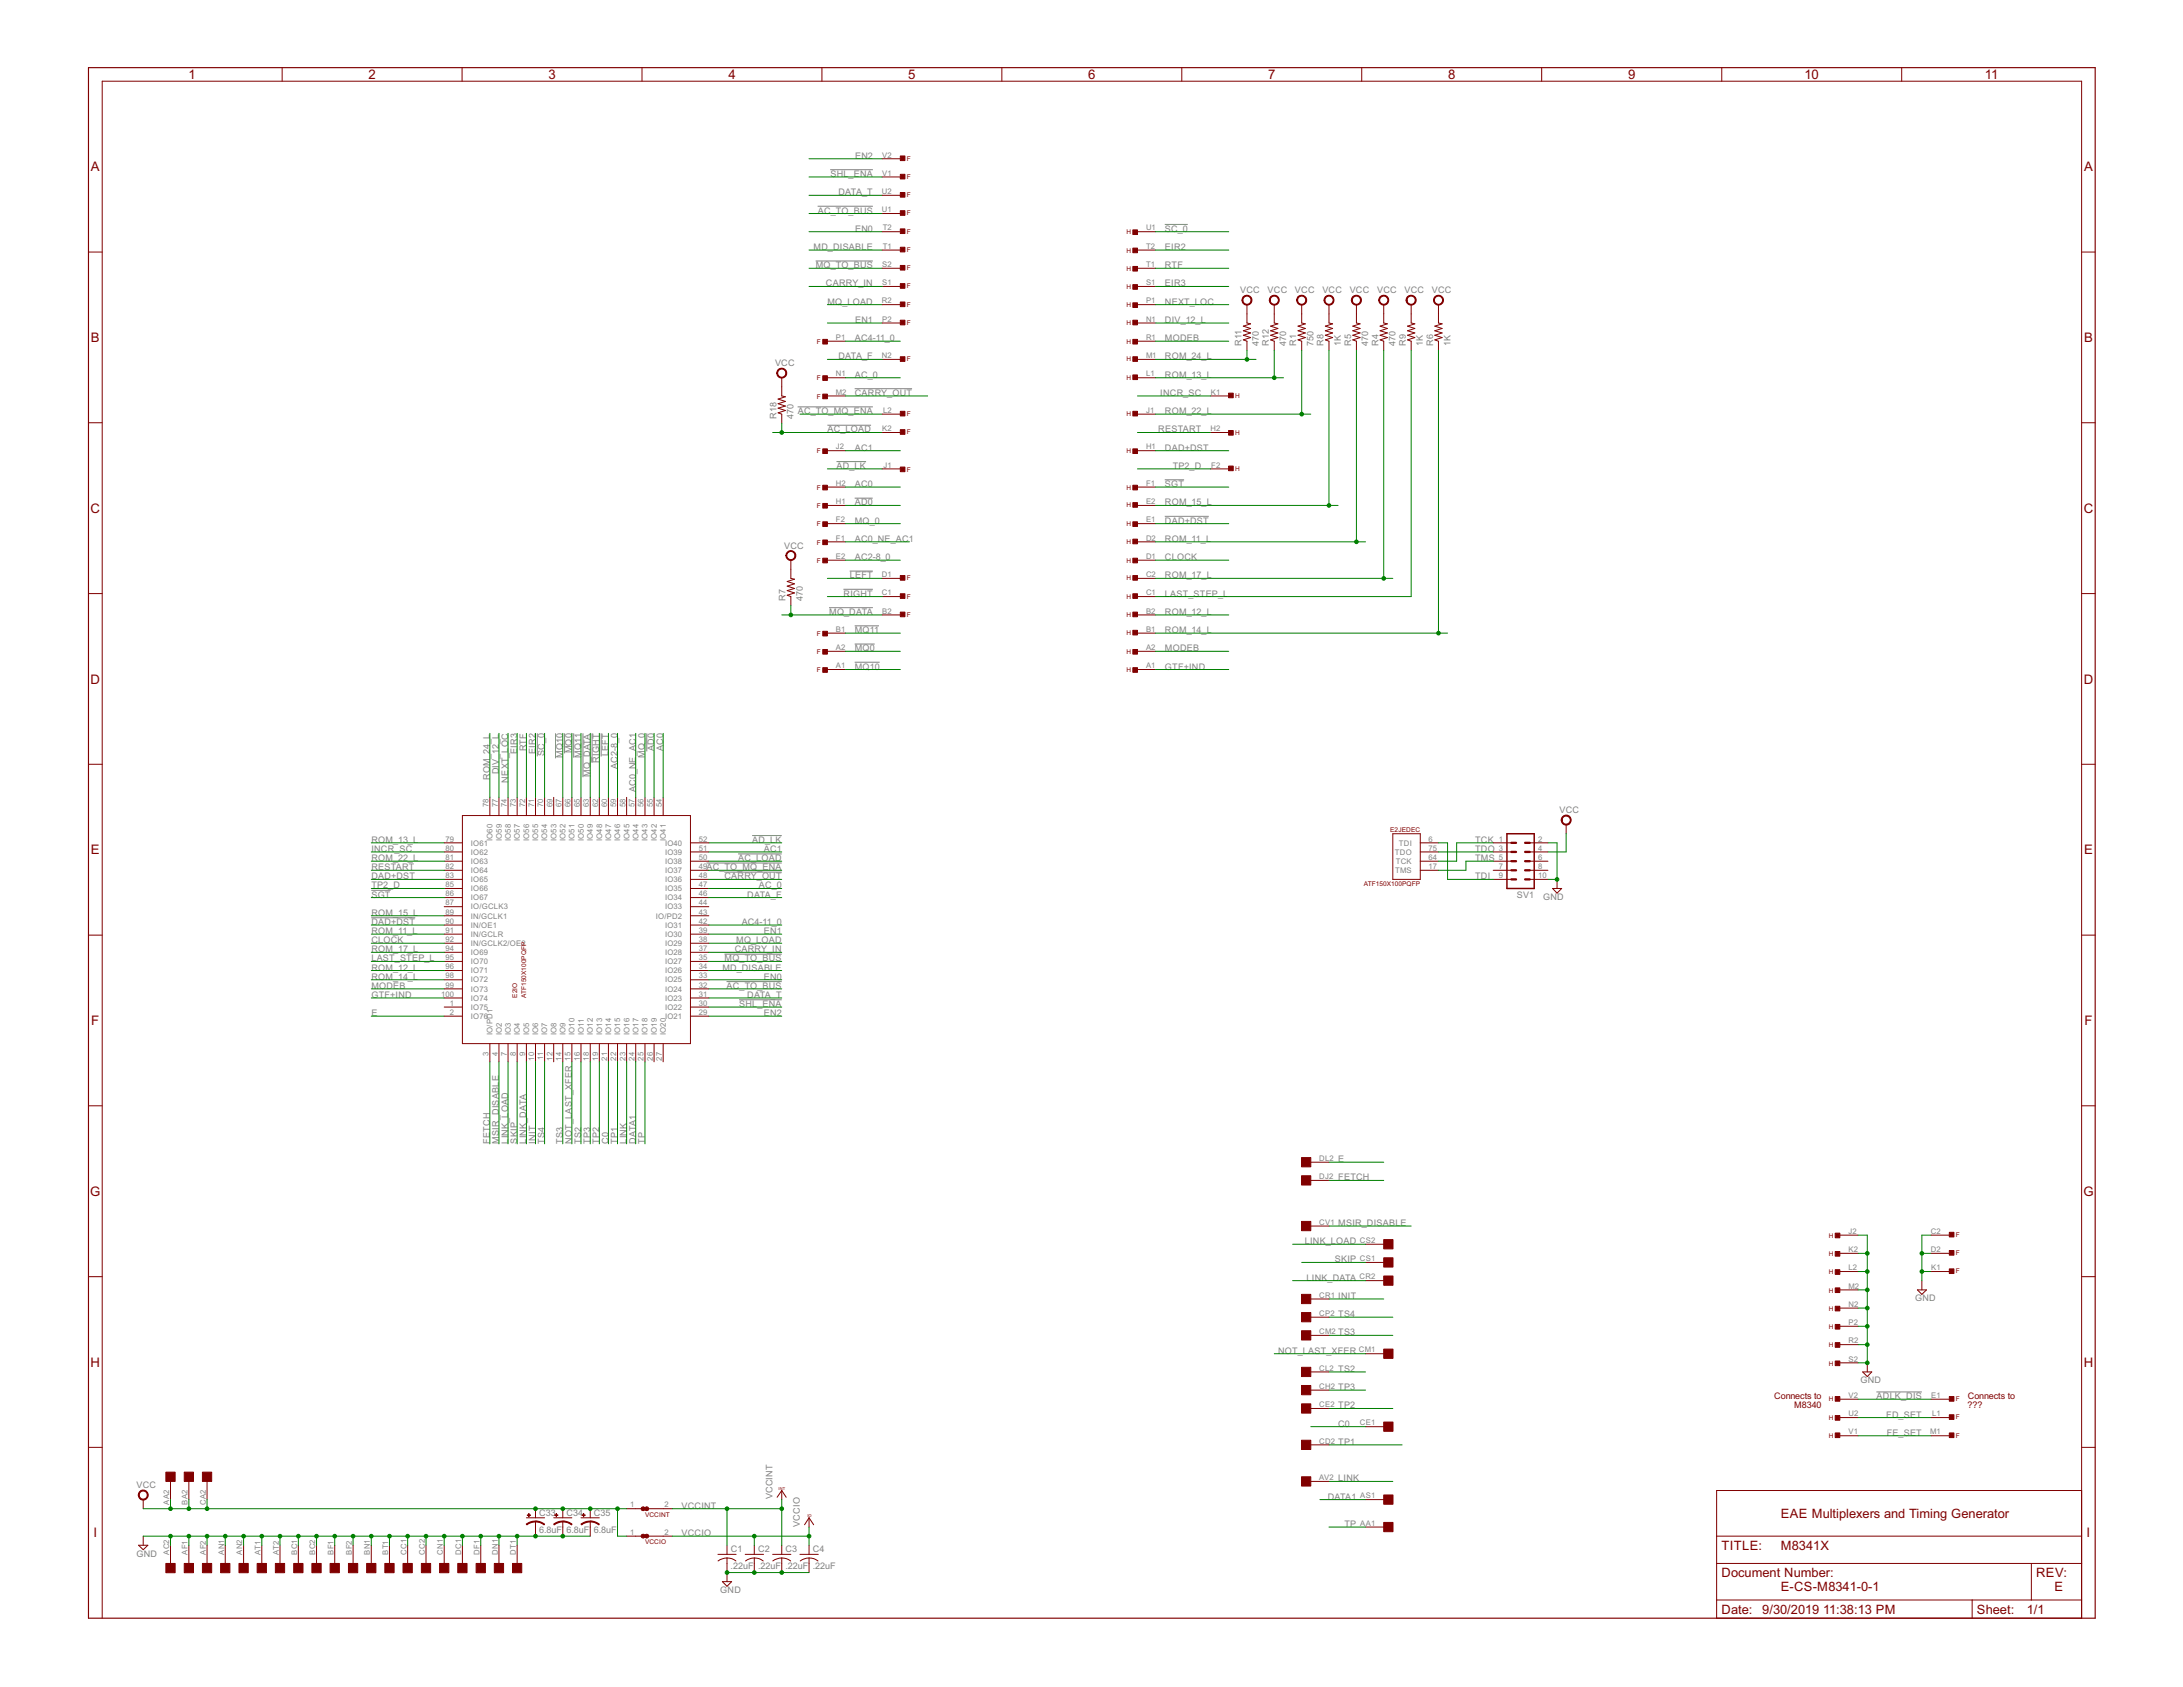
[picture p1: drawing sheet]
<svg xmlns="http://www.w3.org/2000/svg" width="279mm" height="216mm" viewBox="0 0 279 216" stroke-linecap="round" stroke-linejoin="round" font-family="sans-serif">
<defs><g id="words">
<g font-size="1.9" fill="#800000">
<text x="24.1" y="10.1">1</text>
<text x="47.2" y="10.1">2</text>
<text x="70.2" y="10.1">3</text>
<text x="93.2" y="10.1">4</text>
<text x="116.3" y="10.1">5</text>
<text x="139.3" y="10.1">6</text>
<text x="162.3" y="10.1">7</text>
<text x="185.3" y="10.1">8</text>
<text x="208.4" y="10.1">9</text>
<text x="230.9" y="10.1">10</text>
<text x="254" y="10.1">11</text>
<text x="11.6" y="21.9">A</text>
<text x="266.7" y="21.9">A</text>
<text x="11.6" y="43.8">B</text>
<text x="266.7" y="43.8">B</text>
<text x="11.6" y="65.6">C</text>
<text x="266.7" y="65.6">C</text>
<text x="11.6" y="87.5">D</text>
<text x="266.7" y="87.5">D</text>
<text x="11.6" y="109.3">E</text>
<text x="266.7" y="109.3">E</text>
<text x="11.7" y="131.2">F</text>
<text x="266.8" y="131.2">F</text>
<text x="11.6" y="153">G</text>
<text x="266.6" y="153">G</text>
<text x="11.6" y="174.9">H</text>
<text x="266.7" y="174.9">H</text>
<text x="12" y="196.8">I</text>
<text x="267.1" y="196.8">I</text>
</g>
<g font-size="1.8" fill="#800000">
<text x="227.9" y="194.3">EAE Multiplexers and Timing Generator</text>
<text x="220.3" y="198.3">TITLE:</text>
<text x="220.3" y="201.8">Document Number:</text>
<text x="227.9" y="203.6">E-CS-M8341-0-1</text>
<text x="227.9" y="198.3">M8341X</text>
<text x="260.6" y="201.8">REV:</text>
<text x="262.9" y="203.6">E</text>
<text x="220.3" y="206.5">Date: 9/30/2019</text>
<text x="233.3" y="206.5">11:38:13 PM</text>
<text x="253" y="206.5">Sheet:</text>
<text x="259.4" y="206.5">1/1</text>
</g>
<g font-size="1.3" fill="#808080">
<text x="106.3" y="22.7">SHL_ENA</text>
<text x="109.4" y="20.3">EN2</text>
<text x="104.7" y="27.3">AC_TO_BUS</text>
<text x="107.3" y="25">DATA_T</text>
<text x="109.4" y="29.7">EN0</text>
<text x="149.1" y="29.7">SC_0</text>
<text x="104.1" y="32">MD_DISABLE</text>
<text x="104.4" y="34.3">MQ_TO_BUS</text>
<text x="149.1" y="32">EIR2</text>
<text x="149.1" y="34.3">RTF</text>
<text x="105.7" y="36.7">CARRY_IN</text>
<text x="105.9" y="39">MQ_LOAD</text>
<text x="109.4" y="41.3">EN1</text>
<text x="149.1" y="36.7">EIR3</text>
<text x="149.1" y="41.3">DIV_12_L</text>
<text x="149.1" y="39">NEXT_LOC</text>
<text x="158.7" y="37.5">VCC</text>
<text x="162.2" y="37.5">VCC</text>
<text x="165.7" y="37.5">VCC</text>
<text x="169.2" y="37.5">VCC</text>
<text x="172.7" y="37.5">VCC</text>
<text x="176.3" y="37.5">VCC</text>
<text x="179.8" y="37.5">VCC</text>
<text x="183.3" y="37.5">VCC</text>
<text x="99.2" y="46.9">VCC</text>
<text x="107.3" y="46">DATA_F</text>
<text x="109.4" y="43.7">AC4-11_0</text>
<text x="149.1" y="46">ROM_24_L</text>
<text x="149.1" y="43.7">MODEB</text>
<text x="158.9" y="44.2" transform="rotate(-90 158.9 44.2)">R11</text>
<text x="161.1" y="44.3" transform="rotate(-90 161.1 44.3)">470</text>
<text x="162.4" y="44.2" transform="rotate(-90 162.4 44.2)">R12</text>
<text x="164.6" y="44.3" transform="rotate(-90 164.6 44.3)">470</text>
<text x="165.9" y="44.2" transform="rotate(-90 165.9 44.2)">R1</text>
<text x="168.1" y="44.3" transform="rotate(-90 168.1 44.3)">750</text>
<text x="169.4" y="44.2" transform="rotate(-90 169.4 44.2)">R8</text>
<text x="171.6" y="44.3" transform="rotate(-90 171.6 44.3)">1K</text>
<text x="172.9" y="44.2" transform="rotate(-90 172.9 44.2)">R5</text>
<text x="175.1" y="44.3" transform="rotate(-90 175.1 44.3)">470</text>
<text x="176.4" y="44.2" transform="rotate(-90 176.4 44.2)">R4</text>
<text x="178.6" y="44.3" transform="rotate(-90 178.6 44.3)">470</text>
<text x="179.9" y="44.2" transform="rotate(-90 179.9 44.2)">R9</text>
<text x="182.1" y="44.3" transform="rotate(-90 182.1 44.3)">1K</text>
<text x="183.4" y="44.2" transform="rotate(-90 183.4 44.2)">R6</text>
<text x="185.6" y="44.3" transform="rotate(-90 185.6 44.3)">1K</text>
<text x="99.4" y="53.6" transform="rotate(-90 99.4 53.6)">R18</text>
<text x="101.6" y="53.6" transform="rotate(-90 101.6 53.6)">470</text>
<text x="102.1" y="53">AC_TO_MQ_ENA</text>
<text x="109.4" y="48.3">AC_0</text>
<text x="109.4" y="50.7">CARRY_OUT</text>
<text x="148.5" y="50.7">INCR_SC</text>
<text x="149.1" y="53">ROM_22_L</text>
<text x="149.1" y="48.3">ROM_13_L</text>
<text x="105.9" y="55.3">AC_LOAD</text>
<text x="109.4" y="57.7">AC1</text>
<text x="148.3" y="55.3">RESTART</text>
<text x="149.1" y="57.7">DAD+DST</text>
<text x="107.1" y="60">AD_LK</text>
<text x="109.4" y="62.3">AC0</text>
<text x="109.4" y="64.7">AD0</text>
<text x="149.1" y="64.7">ROM_15_L</text>
<text x="149.1" y="62.3">SGT</text>
<text x="150.1" y="60">TP2_D</text>
<text x="100.4" y="70.2">VCC</text>
<text x="109.4" y="71.7">AC2-8_0</text>
<text x="109.4" y="67">MQ_0</text>
<text x="109.4" y="69.3">AC0_NE_AC1</text>
<text x="149.1" y="71.7">CLOCK</text>
<text x="149.1" y="69.3">ROM_11_L</text>
<text x="149.1" y="67">DAD+DST</text>
<text x="100.5" y="76.9" transform="rotate(-90 100.5 76.9)">R7</text>
<text x="102.7" y="76.9" transform="rotate(-90 102.7 76.9)">470</text>
<text x="108" y="76.4">RIGHT</text>
<text x="108.8" y="74">LEFT</text>
<text x="149.1" y="76.4">LAST_STEP_L</text>
<text x="149.1" y="74">ROM_17_L</text>
<text x="106.1" y="78.7">MQ_DATA</text>
<text x="109.4" y="83.4">MQ0</text>
<text x="109.4" y="81">MQ11</text>
<text x="149.1" y="78.7">ROM_12_L</text>
<text x="149.1" y="81">ROM_14_L</text>
<text x="149.1" y="83.4">MODEB</text>
<text x="109.4" y="85.7">MQ10</text>
<text x="149.1" y="85.7">GTF+IND</text>
<text x="62.7" y="99.9" transform="rotate(-90 62.7 99.9)">ROM_24_L</text>
<text x="63.9" y="99.1" transform="rotate(-90 63.9 99.1)">DIV_12_L</text>
<text x="65" y="100.2" transform="rotate(-90 65 100.2)">NEXT_LOC</text>
<text x="66.2" y="96.5" transform="rotate(-90 66.2 96.5)">EIR3</text>
<text x="67.4" y="96.2" transform="rotate(-90 67.4 96.2)">RTF</text>
<text x="68.5" y="96.5" transform="rotate(-90 68.5 96.5)">EIR2</text>
<text x="69.7" y="96.8" transform="rotate(-90 69.7 96.8)">SC_0</text>
<text x="72" y="97" transform="rotate(-90 72 97)">MQ10</text>
<text x="73.2" y="96.4" transform="rotate(-90 73.2 96.4)">MQ0</text>
<text x="74.4" y="97" transform="rotate(-90 74.4 97)">MQ11</text>
<text x="75.5" y="99.5" transform="rotate(-90 75.5 99.5)">MQ_DATA</text>
<text x="76.7" y="97.6" transform="rotate(-90 76.7 97.6)">RIGHT</text>
<text x="77.9" y="96.8" transform="rotate(-90 77.9 96.8)">LEFT</text>
<text x="79" y="98.4" transform="rotate(-90 79 98.4)">AC2-8_0</text>
<text x="81.4" y="101.4" transform="rotate(-90 81.4 101.4)">AC0_NE_AC1</text>
<text x="82.5" y="97" transform="rotate(-90 82.5 97)">MQ_0</text>
<text x="83.7" y="96.2" transform="rotate(-90 83.7 96.2)">AD0</text>
<text x="84.9" y="96.2" transform="rotate(-90 84.9 96.2)">AC0</text>
<text x="47.5" y="107.9">ROM_13_L</text>
<text x="96.3" y="107.9">AD_LK</text>
<text x="188.8" y="107.9">TCK</text>
<text x="199.6" y="104.1">VCC</text>
<text x="47.5" y="111.4">RESTART</text>
<text x="47.5" y="110.2">ROM_22_L</text>
<text x="47.5" y="112.5">DAD+DST</text>
<text x="47.5" y="113.7">TP2_D</text>
<text x="47.5" y="109">INCR_SC</text>
<text x="90.4" y="111.4">AC_TO_MQ_ENA</text>
<text x="92.7" y="112.5">CARRY_OUT</text>
<text x="94.5" y="110.2">AC_LOAD</text>
<text x="97.1" y="113.7">AC_0</text>
<text x="97.8" y="109">AC1</text>
<text x="188.8" y="112.5">TDI</text>
<text x="188.8" y="109">TDO</text>
<text x="188.8" y="110.2">TMS</text>
<text x="47.5" y="117.2">ROM_15_L</text>
<text x="47.5" y="119.5">ROM_11_L</text>
<text x="47.5" y="118.4">DAD+DST</text>
<text x="47.5" y="114.9">SGT</text>
<text x="94.9" y="118.4">AC4-11_0</text>
<text x="95.6" y="114.9">DATA_F</text>
<text x="97.8" y="119.5">EN1</text>
<text x="194.1" y="114.9">SV1</text>
<text x="197.5" y="115.2">GND</text>
<text x="47.5" y="120.7">CLOCK</text>
<text x="47.5" y="123">LAST_STEP_L</text>
<text x="47.5" y="124.2">ROM_12_L</text>
<text x="47.5" y="125.4">ROM_14_L</text>
<text x="47.5" y="121.9">ROM_17_L</text>
<text x="92.5" y="124.2">MD_DISABLE</text>
<text x="92.7" y="123">MQ_TO_BUS</text>
<text x="94" y="121.9">CARRY_IN</text>
<text x="94.2" y="120.7">MQ_LOAD</text>
<text x="97.8" y="125.4">EN0</text>
<text x="47.5" y="126.5">MODEB</text>
<text x="47.5" y="130.1">E</text>
<text x="47.5" y="127.7">GTF+IND</text>
<text x="93" y="126.5">AC_TO_BUS</text>
<text x="94.6" y="128.9">SHL_ENA</text>
<text x="95.6" y="127.7">DATA_T</text>
<text x="97.8" y="130.1">EN2</text>
<text x="62.7" y="146.4" transform="rotate(-90 62.7 146.4)">FETCH</text>
<text x="63.9" y="146.4" transform="rotate(-90 63.9 146.4)">MSIR_DISABLE</text>
<text x="65" y="146.4" transform="rotate(-90 65 146.4)">LINK_LOAD</text>
<text x="66.2" y="146.4" transform="rotate(-90 66.2 146.4)">SKIP</text>
<text x="67.4" y="146.4" transform="rotate(-90 67.4 146.4)">LINK_DATA</text>
<text x="68.5" y="146.4" transform="rotate(-90 68.5 146.4)">INIT</text>
<text x="69.7" y="146.4" transform="rotate(-90 69.7 146.4)">TS4</text>
<text x="72" y="146.4" transform="rotate(-90 72 146.4)">TS3</text>
<text x="73.2" y="146.4" transform="rotate(-90 73.2 146.4)">NOT_LAST_XFER</text>
<text x="74.4" y="146.4" transform="rotate(-90 74.4 146.4)">TS2</text>
<text x="75.5" y="146.4" transform="rotate(-90 75.5 146.4)">TP3</text>
<text x="76.7" y="146.4" transform="rotate(-90 76.7 146.4)">TP2</text>
<text x="77.9" y="146.4" transform="rotate(-90 77.9 146.4)">C0</text>
<text x="79" y="146.4" transform="rotate(-90 79 146.4)">TP1</text>
<text x="80.2" y="146.4" transform="rotate(-90 80.2 146.4)">LINK</text>
<text x="81.4" y="146.4" transform="rotate(-90 81.4 146.4)">DATA1</text>
<text x="82.5" y="146.4" transform="rotate(-90 82.5 146.4)">TP</text>
<text x="171.3" y="148.7">E</text>
<text x="171.3" y="151.1">FETCH</text>
<text x="167" y="159.2">LINK_LOAD</text>
<text x="170.9" y="161.6">SKIP</text>
<text x="171.3" y="156.9">MSIR_DISABLE</text>
<text x="167.2" y="163.9">LINK_DATA</text>
<text x="171.3" y="166.2">INIT</text>
<text x="245.1" y="166.5">GND</text>
<text x="163.6" y="173.2">NOT_LAST_XFER</text>
<text x="171.3" y="170.9">TS3</text>
<text x="171.3" y="168.6">TS4</text>
<text x="171.3" y="177.9">TP3</text>
<text x="171.3" y="175.6">TS2</text>
<text x="238.1" y="177">GND</text>
<text x="240.2" y="179.1">ADLK_DIS</text>
<text x="171.3" y="180.2">TP2</text>
<text x="171.3" y="184.9">TP1</text>
<text x="171.3" y="182.6">C0</text>
<text x="241.4" y="181.4">FD_SET</text>
<text x="241.5" y="183.7">FE_SET</text>
<text x="17.5" y="190.5">VCC</text>
<text x="98.9" y="191.9" transform="rotate(-90 98.9 191.9)">VCCINT</text>
<text x="169.9" y="191.9">DATA1</text>
<text x="171.3" y="189.6">LINK</text>
<text x="69" y="196.2">6.8uF 6.8uF 6.8uF</text>
<text x="69" y="194">C33</text>
<text x="72.5" y="194">C34</text>
<text x="76" y="194">C35</text>
<text x="87.2" y="193.1">VCCINT</text>
<text x="87.2" y="196.6">VCCIO</text>
<text x="102.4" y="195.4" transform="rotate(-90 102.4 195.4)">VCCIO</text>
<text x="172.1" y="195.4">TP</text>
<text x="17.5" y="199.2">GND</text>
<text x="92.2" y="203.9">GND</text>
<text x="93.5" y="200.8">.22uF .22uF .22uF .22uF</text>
<text x="93.5" y="198.6">C1</text>
<text x="97" y="198.6">C2</text>
<text x="100.5" y="198.6">C3</text>
<text x="104" y="198.6">C4</text>
</g>
<g font-size="1.3" fill="#800000">
<text x="227.1" y="179.1">Connects to</text>
<text x="251.8" y="179.1">Connects to</text>
<text x="229.6" y="180.2">M8340</text>
<text x="251.8" y="180.2">???</text>
</g>
<g font-size="1.1" fill="#808080">
<text x="112.9" y="22.5">V1</text>
<text x="112.9" y="20.2">V2</text>
<text x="112.9" y="27.2">U1</text>
<text x="112.9" y="24.8">U2</text>
<text x="113" y="29.5">T2</text>
<text x="146.7" y="29.5">U1</text>
<text x="112.9" y="34.2">S2</text>
<text x="113" y="31.8">T1</text>
<text x="146.7" y="31.8">T2</text>
<text x="146.7" y="34.2">T1</text>
<text x="112.9" y="38.8">R2</text>
<text x="112.9" y="41.2">P2</text>
<text x="112.9" y="36.5">S1</text>
<text x="146.7" y="36.5">S1</text>
<text x="146.7" y="41.2">N1</text>
<text x="146.7" y="38.8">P1</text>
<text x="107" y="43.5">P1</text>
<text x="112.9" y="45.8">N2</text>
<text x="146.7" y="45.8">M1</text>
<text x="146.7" y="43.5">R1</text>
<text x="107" y="48.2">N1</text>
<text x="107" y="50.5">M2</text>
<text x="113" y="52.8">L2</text>
<text x="146.7" y="52.8">J1</text>
<text x="146.7" y="48.2">L1</text>
<text x="155" y="50.5">K1</text>
<text x="107" y="57.5">J2</text>
<text x="112.9" y="55.2">K2</text>
<text x="113.1" y="59.8">J1</text>
<text x="146.7" y="57.5">H1</text>
<text x="154.9" y="55.2">H2</text>
<text x="155" y="59.8">F2</text>
<text x="107" y="62.2">H2</text>
<text x="107" y="64.5">H1</text>
<text x="146.7" y="64.5">E2</text>
<text x="146.7" y="62.2">F1</text>
<text x="107" y="69.2">F1</text>
<text x="107" y="66.9">F2</text>
<text x="107" y="71.5">E2</text>
<text x="146.7" y="71.5">D1</text>
<text x="146.7" y="66.9">E1</text>
<text x="146.7" y="69.2">D2</text>
<text x="112.9" y="73.9">D1</text>
<text x="112.9" y="76.2">C1</text>
<text x="146.7" y="76.2">C1</text>
<text x="146.7" y="73.9">C2</text>
<text x="107" y="83.2">A2</text>
<text x="107" y="80.9">B1</text>
<text x="112.9" y="78.5">B2</text>
<text x="146.7" y="80.9">B1</text>
<text x="146.7" y="78.5">B2</text>
<text x="146.7" y="83.2">A2</text>
<text x="107" y="85.5">A1</text>
<text x="146.7" y="85.5">A1</text>
<text x="57" y="107.7">79</text>
<text x="62.5" y="103.3" transform="rotate(-90 62.5 103.3)">78</text>
<text x="63" y="107.6" transform="rotate(-90 63 107.6)">IO60</text>
<text x="63.7" y="103.3" transform="rotate(-90 63.7 103.3)">77</text>
<text x="64.2" y="107.6" transform="rotate(-90 64.2 107.6)">IO59</text>
<text x="64.9" y="103.3" transform="rotate(-90 64.9 103.3)">74</text>
<text x="65.4" y="107.6" transform="rotate(-90 65.4 107.6)">IO58</text>
<text x="66" y="103.3" transform="rotate(-90 66 103.3)">73</text>
<text x="66.5" y="107.6" transform="rotate(-90 66.5 107.6)">IO57</text>
<text x="67.2" y="103.3" transform="rotate(-90 67.2 103.3)">72</text>
<text x="67.7" y="107.6" transform="rotate(-90 67.7 107.6)">IO56</text>
<text x="68.4" y="103.3" transform="rotate(-90 68.4 103.3)">71</text>
<text x="68.9" y="107.6" transform="rotate(-90 68.9 107.6)">IO55</text>
<text x="69.5" y="103.3" transform="rotate(-90 69.5 103.3)">70</text>
<text x="70" y="107.6" transform="rotate(-90 70 107.6)">IO54</text>
<text x="70.7" y="103.3" transform="rotate(-90 70.7 103.3)">69</text>
<text x="71.2" y="107.6" transform="rotate(-90 71.2 107.6)">IO53</text>
<text x="71.9" y="103.3" transform="rotate(-90 71.9 103.3)">67</text>
<text x="72.4" y="107.6" transform="rotate(-90 72.4 107.6)">IO52</text>
<text x="73" y="103.3" transform="rotate(-90 73 103.3)">66</text>
<text x="73.5" y="107.6" transform="rotate(-90 73.5 107.6)">IO51</text>
<text x="74.2" y="103.3" transform="rotate(-90 74.2 103.3)">65</text>
<text x="74.7" y="107.6" transform="rotate(-90 74.7 107.6)">IO50</text>
<text x="75.4" y="103.3" transform="rotate(-90 75.4 103.3)">63</text>
<text x="75.9" y="107.6" transform="rotate(-90 75.9 107.6)">IO49</text>
<text x="76.5" y="103.3" transform="rotate(-90 76.5 103.3)">62</text>
<text x="77.1" y="107.6" transform="rotate(-90 77.1 107.6)">IO48</text>
<text x="77.7" y="103.3" transform="rotate(-90 77.7 103.3)">60</text>
<text x="78.2" y="107.6" transform="rotate(-90 78.2 107.6)">IO47</text>
<text x="78.9" y="103.3" transform="rotate(-90 78.9 103.3)">59</text>
<text x="79.4" y="107.6" transform="rotate(-90 79.4 107.6)">IO46</text>
<text x="80" y="103.3" transform="rotate(-90 80 103.3)">58</text>
<text x="80.6" y="107.6" transform="rotate(-90 80.6 107.6)">IO45</text>
<text x="81.2" y="103.3" transform="rotate(-90 81.2 103.3)">57</text>
<text x="81.7" y="107.6" transform="rotate(-90 81.7 107.6)">IO44</text>
<text x="82.4" y="103.3" transform="rotate(-90 82.4 103.3)">56</text>
<text x="82.9" y="107.6" transform="rotate(-90 82.9 107.6)">IO43</text>
<text x="83.5" y="103.3" transform="rotate(-90 83.5 103.3)">55</text>
<text x="84.1" y="107.6" transform="rotate(-90 84.1 107.6)">IO42</text>
<text x="84.7" y="103.3" transform="rotate(-90 84.7 103.3)">54</text>
<text x="85.2" y="107.6" transform="rotate(-90 85.2 107.6)">IO41</text>
<text x="89.5" y="107.7">52</text>
<text x="182.9" y="107.7">6</text>
<text x="191.8" y="107.7">1</text>
<text x="196.9" y="107.7">2</text>
<text x="57" y="108.9">80</text>
<text x="57" y="110">81</text>
<text x="57" y="111.2">82</text>
<text x="57" y="112.4">83</text>
<text x="57" y="113.5">85</text>
<text x="60.3" y="108.2">IO61</text>
<text x="60.3" y="109.4">IO62</text>
<text x="60.3" y="110.6">IO63</text>
<text x="60.3" y="111.7">IO64</text>
<text x="60.3" y="112.9">IO65</text>
<text x="85.1" y="112.9">IO36</text>
<text x="85.1" y="111.7">IO37</text>
<text x="85.1" y="110.6">IO38</text>
<text x="85.1" y="109.4">IO39</text>
<text x="85.1" y="108.2">IO40</text>
<text x="89.5" y="113.5">47</text>
<text x="89.5" y="112.4">48</text>
<text x="89.5" y="111.2">49</text>
<text x="89.5" y="110">50</text>
<text x="89.5" y="108.9">51</text>
<text x="178.5" y="109.4">TDO</text>
<text x="178.6" y="111.7">TMS</text>
<text x="178.6" y="110.6">TCK</text>
<text x="179" y="108.2">TDI</text>
<text x="182.9" y="111.2">17</text>
<text x="182.9" y="110">64</text>
<text x="182.9" y="108.9">75</text>
<text x="191.8" y="108.9">3</text>
<text x="191.8" y="110">5</text>
<text x="191.8" y="111.2">7</text>
<text x="191.8" y="112.4">9</text>
<text x="196.9" y="108.9">4</text>
<text x="196.9" y="110">6</text>
<text x="196.9" y="111.2">8</text>
<text x="196.9" y="112.4">10</text>
<text x="57" y="115.9">87</text>
<text x="57" y="117">89</text>
<text x="57" y="118.2">90</text>
<text x="57" y="119.4">91</text>
<text x="57" y="114.7">86</text>
<text x="60.3" y="116.4">IO/GCLK3</text>
<text x="60.3" y="117.6">IN/GCLK1</text>
<text x="60.3" y="118.7">IN/OE1</text>
<text x="60.3" y="119.9">IN/GCLR</text>
<text x="60.3" y="114.1">IO66</text>
<text x="60.3" y="115.2">IO67</text>
<text x="84" y="117.6">IO/PD2</text>
<text x="85.1" y="119.9">IO30</text>
<text x="85.1" y="118.7">IO31</text>
<text x="85.1" y="116.4">IO33</text>
<text x="85.1" y="115.2">IO34</text>
<text x="85.1" y="114.1">IO35</text>
<text x="89.5" y="117">43</text>
<text x="89.5" y="119.4">39</text>
<text x="89.5" y="118.2">42</text>
<text x="89.5" y="115.9">44</text>
<text x="89.5" y="114.7">46</text>
<text x="57" y="120.5">92</text>
<text x="57" y="121.7">94</text>
<text x="57" y="122.9">95</text>
<text x="57" y="124.1">96</text>
<text x="57" y="125.2">98</text>
<text x="60.3" y="121.1">IN/GCLK2/OE2</text>
<text x="60.3" y="122.2">IO69</text>
<text x="60.3" y="123.4">IO70</text>
<text x="60.3" y="124.6">IO71</text>
<text x="60.3" y="125.7">IO72</text>
<text x="85.1" y="125.7">IO25</text>
<text x="85.1" y="124.6">IO26</text>
<text x="85.1" y="123.4">IO27</text>
<text x="85.1" y="122.2">IO28</text>
<text x="85.1" y="121.1">IO29</text>
<text x="89.5" y="125.2">33</text>
<text x="89.5" y="124.1">34</text>
<text x="89.5" y="122.9">35</text>
<text x="89.5" y="121.7">37</text>
<text x="89.5" y="120.5">38</text>
<text x="56.5" y="127.6">100</text>
<text x="57" y="126.4">99</text>
<text x="57.6" y="128.7">1</text>
<text x="57.6" y="129.9">2</text>
<text x="60.3" y="128.1">IO74</text>
<text x="60.3" y="129.2">IO75</text>
<text x="60.3" y="130.4">IO76</text>
<text x="60.3" y="126.9">IO73</text>
<text x="85.1" y="130.4">IO21</text>
<text x="85.1" y="129.2">IO22</text>
<text x="85.1" y="128.1">IO23</text>
<text x="85.1" y="126.9">IO24</text>
<text x="89.5" y="129.9">29</text>
<text x="89.5" y="128.7">30</text>
<text x="89.5" y="127.6">31</text>
<text x="89.5" y="126.4">32</text>
<text x="62.5" y="135.2" transform="rotate(-90 62.5 135.2)">3</text>
<text x="63" y="132.5" transform="rotate(-90 63 132.5)">IO/PD1</text>
<text x="63.7" y="135.2" transform="rotate(-90 63.7 135.2)">4</text>
<text x="64.2" y="132.5" transform="rotate(-90 64.2 132.5)">IO2</text>
<text x="64.9" y="135.2" transform="rotate(-90 64.9 135.2)">7</text>
<text x="65.4" y="132.5" transform="rotate(-90 65.4 132.5)">IO3</text>
<text x="66" y="135.2" transform="rotate(-90 66 135.2)">8</text>
<text x="66.5" y="132.5" transform="rotate(-90 66.5 132.5)">IO4</text>
<text x="67.2" y="135.2" transform="rotate(-90 67.2 135.2)">9</text>
<text x="67.7" y="132.5" transform="rotate(-90 67.7 132.5)">IO5</text>
<text x="68.4" y="135.7" transform="rotate(-90 68.4 135.7)">10</text>
<text x="68.9" y="132.5" transform="rotate(-90 68.9 132.5)">IO6</text>
<text x="69.5" y="135.7" transform="rotate(-90 69.5 135.7)">11</text>
<text x="70" y="132.5" transform="rotate(-90 70 132.5)">IO7</text>
<text x="70.7" y="135.7" transform="rotate(-90 70.7 135.7)">12</text>
<text x="71.2" y="132.5" transform="rotate(-90 71.2 132.5)">IO8</text>
<text x="71.9" y="135.7" transform="rotate(-90 71.9 135.7)">14</text>
<text x="72.4" y="132.5" transform="rotate(-90 72.4 132.5)">IO9</text>
<text x="73" y="135.7" transform="rotate(-90 73 135.7)">15</text>
<text x="73.6" y="132.5" transform="rotate(-90 73.6 132.5)">IO10</text>
<text x="74.2" y="135.7" transform="rotate(-90 74.2 135.7)">16</text>
<text x="74.7" y="132.5" transform="rotate(-90 74.7 132.5)">IO11</text>
<text x="75.4" y="135.7" transform="rotate(-90 75.4 135.7)">18</text>
<text x="75.9" y="132.5" transform="rotate(-90 75.9 132.5)">IO12</text>
<text x="76.5" y="135.7" transform="rotate(-90 76.5 135.7)">19</text>
<text x="77.1" y="132.5" transform="rotate(-90 77.1 132.5)">IO13</text>
<text x="77.7" y="135.7" transform="rotate(-90 77.7 135.7)">21</text>
<text x="78.2" y="132.5" transform="rotate(-90 78.2 132.5)">IO14</text>
<text x="78.9" y="135.7" transform="rotate(-90 78.9 135.7)">22</text>
<text x="79.4" y="132.5" transform="rotate(-90 79.4 132.5)">IO15</text>
<text x="80" y="135.7" transform="rotate(-90 80 135.7)">23</text>
<text x="80.6" y="132.5" transform="rotate(-90 80.6 132.5)">IO16</text>
<text x="81.2" y="135.7" transform="rotate(-90 81.2 135.7)">24</text>
<text x="81.7" y="132.5" transform="rotate(-90 81.7 132.5)">IO17</text>
<text x="82.4" y="135.7" transform="rotate(-90 82.4 135.7)">25</text>
<text x="82.9" y="132.5" transform="rotate(-90 82.9 132.5)">IO18</text>
<text x="83.5" y="135.7" transform="rotate(-90 83.5 135.7)">26</text>
<text x="84.1" y="132.5" transform="rotate(-90 84.1 132.5)">IO19</text>
<text x="84.7" y="135.7" transform="rotate(-90 84.7 135.7)">27</text>
<text x="85.2" y="132.5" transform="rotate(-90 85.2 132.5)">IO20</text>
<text x="168.9" y="148.6">DL2</text>
<text x="168.9" y="150.9">DJ2</text>
<text x="168.9" y="156.7">CV1</text>
<text x="174.1" y="159.1">CS2</text>
<text x="174.1" y="161.4">CS1</text>
<text x="236.6" y="157.9">J2</text>
<text x="236.6" y="160.2">K2</text>
<text x="247.1" y="160.2">D2</text>
<text x="247.1" y="157.9">C2</text>
<text x="168.9" y="166.1">CR1</text>
<text x="174" y="163.7">CR2</text>
<text x="236.6" y="162.6">L2</text>
<text x="236.6" y="164.9">M2</text>
<text x="236.6" y="167.2">N2</text>
<text x="247.2" y="162.6">K1</text>
<text x="168.9" y="170.7">CM2</text>
<text x="168.9" y="168.4">CP2</text>
<text x="173.9" y="173.1">CM1</text>
<text x="236.6" y="169.6">P2</text>
<text x="236.6" y="171.9">R2</text>
<text x="168.9" y="177.7">CH2</text>
<text x="168.9" y="175.4">CL2</text>
<text x="236.6" y="174.2">S2</text>
<text x="236.6" y="178.9">V2</text>
<text x="247.2" y="178.9">E1</text>
<text x="168.9" y="180.1">CE2</text>
<text x="168.9" y="184.8">CD2</text>
<text x="174.1" y="182.4">CE1</text>
<text x="236.6" y="181.2">U2</text>
<text x="236.6" y="183.6">V1</text>
<text x="247.1" y="183.6">M1</text>
<text x="247.3" y="181.2">L1</text>
<text x="168.9" y="189.4">AV2</text>
<text x="174.1" y="191.8">AS1</text>
<text x="21.7" y="192.6" transform="rotate(-90 21.7 192.6)">AA2</text>
<text x="24" y="192.6" transform="rotate(-90 24 192.6)">BA2</text>
<text x="26.3" y="192.6" transform="rotate(-90 26.3 192.6)">CA2</text>
<text x="80.7" y="192.9">1</text>
<text x="80.7" y="196.4">1</text>
<text x="85" y="192.9">2</text>
<text x="85" y="196.4">2</text>
<text x="174.1" y="195.3">AA1</text>
<text x="21.7" y="199" transform="rotate(-90 21.7 199)">AC2</text>
<text x="24" y="199" transform="rotate(-90 24 199)">AF1</text>
<text x="26.3" y="199" transform="rotate(-90 26.3 199)">AF2</text>
<text x="28.7" y="199" transform="rotate(-90 28.7 199)">AN1</text>
<text x="31" y="199" transform="rotate(-90 31 199)">AN2</text>
<text x="33.3" y="199" transform="rotate(-90 33.3 199)">AT1</text>
<text x="35.7" y="199" transform="rotate(-90 35.7 199)">AT2</text>
<text x="38" y="199" transform="rotate(-90 38 199)">BC1</text>
<text x="40.3" y="199" transform="rotate(-90 40.3 199)">BC2</text>
<text x="42.7" y="199" transform="rotate(-90 42.7 199)">BF1</text>
<text x="45" y="199" transform="rotate(-90 45 199)">BF2</text>
<text x="47.4" y="199" transform="rotate(-90 47.4 199)">BN1</text>
<text x="49.7" y="199" transform="rotate(-90 49.7 199)">BT1</text>
<text x="52" y="199" transform="rotate(-90 52 199)">CC1</text>
<text x="54.4" y="199" transform="rotate(-90 54.4 199)">CC2</text>
<text x="56.7" y="199" transform="rotate(-90 56.7 199)">CN1</text>
<text x="59" y="199" transform="rotate(-90 59 199)">DC1</text>
<text x="61.4" y="199" transform="rotate(-90 61.4 199)">DF1</text>
<text x="63.7" y="199" transform="rotate(-90 63.7 199)">DN1</text>
<text x="66" y="199" transform="rotate(-90 66 199)">DT1</text>
</g>
<g font-size=".9" fill="#800000">
<text x="116.1" y="22.9">F</text>
<text x="116.1" y="20.6">F</text>
<text x="116.1" y="27.6">F</text>
<text x="116.1" y="29.9">F</text>
<text x="116.1" y="25.2">F</text>
<text x="116.1" y="32.2">F</text>
<text x="116.1" y="34.6">F</text>
<text x="144.2" y="32.3">H</text>
<text x="144.2" y="34.7">H</text>
<text x="144.2" y="30">H</text>
<text x="116.1" y="41.6">F</text>
<text x="116.1" y="39.2">F</text>
<text x="116.1" y="36.9">F</text>
<text x="144.2" y="37">H</text>
<text x="144.2" y="41.6">H</text>
<text x="144.2" y="39.3">H</text>
<text x="104.6" y="44">F</text>
<text x="116.1" y="46.2">F</text>
<text x="144.2" y="46.2">H</text>
<text x="144.2" y="44">H</text>
<text x="104.6" y="48.7">F</text>
<text x="104.6" y="51">F</text>
<text x="116.1" y="53.2">F</text>
<text x="144.2" y="53.2">H</text>
<text x="144.2" y="48.6">H</text>
<text x="158.1" y="50.9">H</text>
<text x="104.6" y="58">F</text>
<text x="116.1" y="55.6">F</text>
<text x="144.2" y="58">H</text>
<text x="158.1" y="55.7">H</text>
<text x="104.6" y="62.7">F</text>
<text x="104.6" y="65">F</text>
<text x="116.1" y="60.4">F</text>
<text x="144.2" y="64.9">H</text>
<text x="144.2" y="62.7">H</text>
<text x="158.1" y="60.3">H</text>
<text x="104.6" y="69.7">F</text>
<text x="104.6" y="67.4">F</text>
<text x="144.2" y="67.4">H</text>
<text x="144.2" y="69.6">H</text>
<text x="104.6" y="72">F</text>
<text x="116.1" y="74.3">F</text>
<text x="116.1" y="76.6">F</text>
<text x="144.2" y="76.6">H</text>
<text x="144.2" y="72">H</text>
<text x="144.2" y="74.3">H</text>
<text x="104.6" y="83.7">F</text>
<text x="104.6" y="81.4">F</text>
<text x="116.1" y="78.9">F</text>
<text x="144.2" y="81.3">H</text>
<text x="144.2" y="78.9">H</text>
<text x="144.2" y="83.7">H</text>
<text x="104.6" y="86">F</text>
<text x="144.2" y="86">H</text>
<text x="177.9" y="106.5">E2JEDEC</text>
<text x="174.6" y="113.4">ATF150X100PQFP</text>
<text x="66.2" y="127.7" transform="rotate(-90 66.2 127.7)">E2IO</text>
<text x="67.4" y="127.7" transform="rotate(-90 67.4 127.7)">ATF150X100PQFP</text>
<text x="234.1" y="158.4">H</text>
<text x="234.1" y="160.8">H</text>
<text x="250.3" y="160.6">F</text>
<text x="250.3" y="158.3">F</text>
<text x="234.1" y="163.1">H</text>
<text x="234.1" y="165.4">H</text>
<text x="234.1" y="167.8">H</text>
<text x="250.3" y="163">F</text>
<text x="234.1" y="170.1">H</text>
<text x="234.1" y="172.4">H</text>
<text x="234.1" y="174.8">H</text>
<text x="234.1" y="179.3">H</text>
<text x="250.3" y="179.3">F</text>
<text x="234.1" y="181.8">H</text>
<text x="234.1" y="184">H</text>
<text x="250.3" y="184">F</text>
<text x="250.3" y="181.7">F</text>
<text x="82.6" y="194.1">VCCINT</text>
<text x="82.6" y="197.6">VCCIO</text>
</g>
<g font-size=".6" fill="#800000">
<text x="99.7" y="190.6">INT</text>
<text x="103.3" y="194.1">IO</text>
</g>
</g></defs>
<g fill="none" stroke="#808080" stroke-width=".13">
<path d="M104.4 33.4h7.3M104.6 26.4h7.1M106.3 21.7h5.4M149.1 28.7h2.9M102.1 52.1h9.6M105.9 54.4h5.6M107.1 59.1h3.7M109.4 49.7h7.3M106.1 77.8h5.6M107.9 75.4h3.8M108.8 73.1h2.9M109.4 63.8h2.3"/>
<path d="M149.1 66.1h5.6M149.1 61.4h2.5M68.8 93.9v2.9M71.1 93.9v3.1M72.3 93.9v2.5M73.4 93.9v3.1M74.6 93.9v5.6M75.8 93.9v3.7M76.9 93.9v2.9M82.8 93.9v2.3M109.4 82.4h2.6M109.4 80.1h3.1"/>
<path d="M109.4 84.8h3.2M47.5 117.5h5.6M47.5 113.9h2.5M90.4 110.4h9.7M92.7 111.6h7.4M94.5 109.3h5.6M96.3 106.9h3.8M92.7 122.1h7.4M93 125.6h7.1M94.6 128h5.5M240.2 178.1h5.8"/>
</g>
<g fill="#800000" stroke="#800000" stroke-width=".13">
<path d="M105.3 69.1h.6v.6h-.6z"/>
<path d="M145 80.7h.6v.6h-.6z"/>
<path d="M145 76h.6v.6h-.6z"/>
<path d="M145 71.4h.6v.6h-.6z"/>
<path d="M145 57.4h.6v.6h-.6z"/>
<path d="M145 52.6h.6v.6h-.6z"/>
<path d="M145 45.7h.6v.5h-.6z"/>
<path d="M145 43.4h.6v.6h-.6z"/>
<path d="M145 36.4h.6v.6h-.6z"/>
<path d="M145 78.3h.6v.6h-.6z"/>
<path d="M145 64.3h.6v.6h-.6z"/>
<path d="M157.2 59.6h.6v.6h-.6z"/>
<path d="M157.2 55.1h.6v.6h-.6z"/>
<path d="M145 31.7h.6v.6h-.6z"/>
<path d="M30.6 200.1h1.2v1.2h-1.2z"/>
<path d="M35.2 200.1h1.2v1.2h-1.2z"/>
<path d="M25.9 200.1h1.2v1.2h-1.2z"/>
<path d="M21.2 200.1h1.2v1.2h-1.2z"/>
<path d="M21.2 188.4h1.2v1.2h-1.2z"/>
<path d="M28.2 200.1h1.2v1.2h-1.2z"/>
<path d="M32.9 200.1h1.2v1.2h-1.2z"/>
<path d="M23.6 200.1h1.2v1.2h-1.2z"/>
<path d="M49.3 200.1h1.1v1.2h-1.1z"/>
<path d="M46.9 200.1h1.2v1.2h-1.2z"/>
<path d="M42.2 200.1h1.2v1.2h-1.2z"/>
<path d="M37.6 200.1h1.2v1.2h-1.2z"/>
<path d="M44.6 200.1h1.2v1.2h-1.2z"/>
<path d="M39.9 200.1h1.2v1.2h-1.2z"/>
<path d="M23.6 188.4h1.2v1.2h-1.2z"/>
<path d="M166.6 165.7h1.2v1.1h-1.2z"/>
<path d="M56.3 200.1h1.1v1.2h-1.1z"/>
<path d="M177.1 182h1.2v1.2h-1.2z"/>
<path d="M51.6 200.1h1.2v1.2h-1.2z"/>
<path d="M65.6 200.1h1.2v1.2h-1.2z"/>
<path d="M63.3 200.1h1.2v1.2h-1.2z"/>
<path d="M60.9 200.1h1.2v1.2h-1.2z"/>
<path d="M58.6 200.1h1.2v1.2h-1.2z"/>
<path d="M166.6 170.3h1.2v1.2h-1.2z"/>
<path d="M166.6 179.7h1.2v1.1h-1.2z"/>
<path d="M166.6 184.3h1.2v1.2h-1.2z"/>
<path d="M53.9 200.1h1.2v1.2h-1.2z"/>
<path d="M25.9 188.4h1.2v1.2h-1.2z"/>
<path d="M166.6 150.5h1.2v1.2h-1.2z"/>
<path d="M67.5 193.9h.4z"/>
<path d="M67.7 193.7v.4z"/>
<path d="M71 193.9h.4z"/>
<path d="M71.2 193.7v.4z"/>
<path d="M74.5 193.9h.4z"/>
<path d="M74.7 193.7v.4z"/>
<path d="M177.1 194.8h1.2v1.2h-1.2z"/>
<path d="M105.3 66.8h.6v.6h-.6z"/>
<path d="M105.3 71.4h.6v.6h-.6z"/>
<path d="M105.3 48.1h.6v.6h-.6z"/>
<path d="M105.3 62.1h.6v.6h-.6z"/>
<path d="M105.3 64.4h.6v.6h-.6z"/>
<path d="M105.3 57.4h.6v.6h-.6z"/>
<path d="M105.3 50.4h.6v.6h-.6z"/>
<path d="M177.1 172.7h1.2v1.1h-1.2z"/>
<path d="M105.3 43.4h.6v.6h-.6z"/>
<path d="M145 85.4h.6v.6h-.6z"/>
<path d="M145 66.8h.6v.6h-.6z"/>
<path d="M145 62.1h.6v.6h-.6z"/>
<path d="M145 34.1h.6v.6h-.6z"/>
<path d="M145 83.1h.6v.6h-.6z"/>
<path d="M145 73.7h.6v.6h-.6z"/>
<path d="M166.6 177.3h1.2v1.2h-1.2z"/>
<path d="M166.6 148.1h1.2v1.2h-1.2z"/>
<path d="M105.3 83.1h.6v.6h-.6z"/>
<path d="M177.1 191.3h1.2v1.2h-1.2z"/>
<path d="M166.6 175h1.2v1.2h-1.2z"/>
<path d="M115.2 52.6h.6v.6h-.6z"/>
<path d="M105.3 80.8h.6v.6h-.6z"/>
<path d="M115.2 55h.6v.6h-.6z"/>
<path d="M249.5 160h.6v.6h-.6z"/>
<path d="M249.5 157.7h.6v.6h-.6z"/>
<path d="M249.5 162.4h.6v.6h-.6z"/>
<path d="M234.9 157.8h.6v.6h-.6z"/>
<path d="M234.9 160.2h.6v.6h-.6z"/>
<path d="M234.9 162.5h.6v.6h-.6z"/>
<path d="M234.9 164.8h.6v.6h-.6z"/>
<path d="M234.9 167.2h.6v.6h-.6z"/>
<path d="M234.9 169.5h.6v.6h-.6z"/>
<path d="M234.9 171.8h.6v.6h-.6z"/>
<path d="M234.9 174.2h.6v.6h-.6z"/>
<path d="M234.9 181.2h.6v.6h-.6z"/>
<path d="M234.9 178.7h.6v.6h-.6z"/>
<path d="M234.9 183.4h.6v.6h-.6z"/>
<path d="M249.5 178.7h.6v.6h-.6z"/>
<path d="M249.5 183.4h.6v.6h-.6z"/>
<path d="M249.5 181.1h.6v.6h-.6z"/>
<path d="M115.2 73.7h.6v.6h-.6z"/>
<path d="M115.2 59.8h.6v.6h-.6z"/>
<path d="M115.2 22.3h.6v.6h-.6z"/>
<path d="M115.2 78.3h.6v.6h-.6z"/>
<path d="M115.2 27h.6v.6h-.6z"/>
<path d="M115.2 20h.6v.6h-.6z"/>
<path d="M105.3 85.4h.6v.6h-.6z"/>
<path d="M115.2 29.3h.6v.6h-.6z"/>
<path d="M115.2 41h.6v.6h-.6z"/>
<path d="M115.2 76h.6v.6h-.6z"/>
<path d="M115.2 24.6h.6v.6h-.6z"/>
<path d="M115.2 31.6h.6v.6h-.6z"/>
<path d="M115.2 34h.6v.6h-.6z"/>
<path d="M115.2 38.7h.6v.5h-.6z"/>
<path d="M115.2 36.3h.6v.6h-.6z"/>
<path d="M177.1 158.6h1.2v1.2h-1.2z"/>
<path d="M177.1 161h1.2v1.2h-1.2z"/>
<path d="M166.6 189h1.2v1.2h-1.2z"/>
<path d="M177.1 163.3h1.2v1.2h-1.2z"/>
<path d="M166.6 156.3h1.2v1.2h-1.2z"/>
<path d="M166.6 168h1.2v1.2h-1.2z"/>
<path d="M157.2 50.3h.6v.6h-.6z"/>
<path d="M145 48h.6v.6h-.6z"/>
<path d="M145 41h.6v.6h-.6z"/>
<path d="M145 38.8h.6v.5h-.6z"/>
<path d="M145 29.4h.6v.6h-.6z"/>
<path d="M145 69h.6v.6h-.6z"/>
<path d="M115.2 45.7h.6v.5h-.6z"/>
</g>
<g fill="none" stroke="#800000" stroke-width=".13">
<path d="M36.1 8.7v1.7M59.1 8.7v1.7M82.2 8.7v1.7M105.2 8.7v1.7M128.2 8.7v1.7M151.3 8.7v1.7M174.3 8.7v1.7M197.3 8.7v1.7M220.4 8.7v1.7M243.4 8.7v1.7M11.3 32.3h1.8M112.9 36.7h2.3"/>
<path d="M112.9 32h2.3M112.9 34.3h2.3M112.9 22.6h2.3M112.9 27.3h2.3M112.9 20.3h2.3M112.9 29.7h2.3M112.9 25h2.3M112.9 39h2.3M145.6 36.7h2.3M145.6 32h2.3M145.6 34.3h2.3M145.6 29.7h2.3"/>
<path d="M145.6 39h2.3M159.6 39v2.3l.5 .1-1 .3 1 .3-1 .3 1 .3-1 .3 1 .3-1 .3 .5 .2v1.1M163.1 39v2.3l.5 .1-1 .3 1 .3-1 .3 1 .3-1 .3 1 .3-1 .3 .5 .2v1.1M166.6 39v2.3l.5 .1-1 .3 1 .3-1 .3 1 .3-1 .3 1 .3-1 .3 .5 .2v1.1M170.1 39v2.3l.5 .1-1 .3 1 .3-1 .3 1 .3-1 .3 1 .3-1 .3 .5 .2v1.1M173.6 39v2.3l.5 .1-1 .3 1 .3-1 .3 1 .3-1 .3 1 .3-1 .3 .5 .2v1.1M177.1 39v2.3l.5 .1-1 .3 1 .3-1 .3 1 .3-1 .3 1 .3-1 .3 .5 .2v1.1M180.6 39v2.3l.5 .1-1 .3 1 .3-1 .3 1 .3-1 .3 1 .3-1 .3 .5 .2v1.1M184.1 39v2.3l.5 .1-1 .3 1 .3-1 .3 1 .3-1 .3 1 .3-1 .3 .5 .2v1.1M266.4 32.3h1.8M11.3 54.1h1.8M100.1 48.3v2.4l.4 .1-.9 .3 .9 .3-.9 .3 .9 .3-.9 .2 .9 .3-.9 .3 .5 .2v1.2"/>
<path d="M105.9 57.7h2.3M105.9 43.7h2.3M105.9 48.3h2.3M105.9 50.7h2.3M112.9 53h2.3M112.9 46h2.3M112.9 55.4h2.3M112.9 41.3h2.3M145.6 57.7h2.3M145.6 53h2.3M145.6 46h2.3M145.6 43.7h2.3"/>
<path d="M145.6 48.3h2.3M145.6 41.3h2.3M154.9 55.4h2.4M154.9 50.7h2.4M266.4 54.1h1.8M11.3 76h1.8M101.2 71.7v2.3l.5 .1-.9 .3 .9 .3-.9 .3 .9 .3-.9 .3 .9 .3-.9 .3 .4 .1v1.2M105.9 69.3h2.3M105.9 71.7h2.3M105.9 64.7h2.3M105.9 67h2.3M105.9 62.3h2.3"/>
<path d="M112.9 76.3h2.3M112.9 78.7h2.3M112.9 60h2.3M112.9 74h2.3M145.6 69.3h2.3M145.6 76.3h2.3M145.6 71.7h2.3M145.6 78.7h2.3M145.6 64.7h2.3M145.6 67h2.3M145.6 62.3h2.3M145.6 74h2.3"/>
<path d="M154.9 60h2.4M266.4 76h1.8M11.3 97.8h1.8M105.9 81h2.3M105.9 85.7h2.3M105.9 83.4h2.3M145.6 81h2.3M145.6 85.7h2.3M145.6 83.4h2.3M266.4 97.8h1.8M11.3 119.7h1.8M56.9 107.9h2.3"/>
<path d="M56.9 109h2.3M56.9 110.2h2.3M56.9 111.4h2.3M56.9 112.5h2.3M56.9 113.7h2.3M56.9 117.2h2.3M56.9 116h2.3M56.9 118.4h2.3M56.9 119.5h2.3M56.9 114.9h2.3M59.2 104.4h29.2v29.2h-29.2zM62.7 102v2.4"/>
<path d="M63.9 102v2.4M65 102v2.4M66.2 102v2.4M67.4 102v2.4M68.5 102v2.4M69.7 102v2.4M70.9 102v2.4M72 102v2.4M73.2 102v2.4M74.4 102v2.4M75.5 102v2.4M76.7 102v2.4"/>
<path d="M77.9 102v2.4M79 102v2.4M80.2 102v2.4M81.4 102v2.4M82.5 102v2.4M83.7 102v2.4M84.9 102v2.4M88.4 107.9h2.3M88.4 109h2.3M88.4 110.2h2.3M88.4 111.4h2.3M88.4 112.5h2.3"/>
<path d="M88.4 113.7h2.3M88.4 117.2h2.3M88.4 116h2.3M88.4 118.4h2.3M88.4 119.5h2.3M88.4 114.9h2.3M178.3 106.7h3.5v5.8h-3.5zM181.8 107.9h2.3M181.8 109h2.3M181.8 110.2h2.3M181.8 111.4h2.3M191.1 107.9h2.3"/>
<path d="M191.1 109h2.3M191.1 110.2h2.3M191.1 111.4h2.3M191.1 112.5h2.3M195.8 107.9h2.3M195.8 109h2.3M195.8 110.2h2.3M195.8 111.4h2.3M195.8 112.5h2.3M198.7 113.7h1.2l-.6 .6zM199.3 112.5v1.2M200.4 105.5v1.2"/>
<path d="M266.4 119.7h1.8M56.9 120.7h2.3M56.9 130h2.3M56.9 128.9h2.3M56.9 127.7h2.3M56.9 126.6h2.3M56.9 125.4h2.3M56.9 124.2h2.3M56.9 123h2.3M56.9 121.9h2.3M62.7 133.6v2.3M63.9 133.6v2.3"/>
<path d="M65 133.6v2.3M66.2 133.6v2.3M67.4 133.6v2.3M68.5 133.6v2.3M69.7 133.6v2.3M70.9 133.6v2.3M72 133.6v2.3M73.2 133.6v2.3M74.4 133.6v2.3M75.5 133.6v2.3M76.7 133.6v2.3M77.9 133.6v2.3"/>
<path d="M79 133.6v2.3M80.2 133.6v2.3M81.4 133.6v2.3M82.5 133.6v2.3M83.7 133.6v2.3M84.9 133.6v2.3M88.4 120.7h2.3M88.4 130h2.3M88.4 128.9h2.3M88.4 127.7h2.3M88.4 126.6h2.3M88.4 125.4h2.3"/>
<path d="M88.4 124.2h2.3M88.4 123h2.3M88.4 121.9h2.3M11.3 141.5h1.8M167.8 151.1h2.3M167.8 148.7h2.3M167.8 156.9h2.3M174.8 159.2h2.3M235.5 158.1h2.3M247.2 158.1h2.3M266.4 141.5h1.8M11.3 163.4h1.8"/>
<path d="M167.8 166.2h2.3M167.8 170.9h2.3M167.8 177.9h2.3M167.8 175.6h2.3M167.8 168.6h2.3M174.8 173.2h2.3M174.8 161.6h2.3M174.8 163.9h2.3M235.5 160.4h2.3M235.5 162.7h2.3M235.5 165.1h2.3M235.5 167.4h2.3"/>
<path d="M235.5 169.7h2.3M235.5 172.1h2.3M235.5 174.4h2.3M235.5 179.1h2.3M238.4 175.6h1.2l-.6 .6zM239 174.4v1.2M245.4 165.1h1.2l-.6 .6zM246 163.9v1.2M247.2 160.4h2.3M247.2 162.7h2.3M247.2 179.1h2.3M266.4 163.4h1.8"/>
<path d="M11.3 185.2h1.8M17.7 197.8h1.2l-.6 .5zM18.3 191.9v1.2M18.3 196.6v1.2M21.8 189.6v2.3M21.8 197.8v2.3M24.2 189.6v2.3M24.2 197.8v2.3M26.5 189.6v2.3M26.5 197.8v2.3M28.8 197.8v2.3M31.2 197.8v2.3"/>
<path d="M33.5 197.8v2.3M35.8 197.8v2.3M38.2 197.8v2.3M40.5 197.8v2.3M42.8 197.8v2.3M45.2 197.8v2.3M47.5 197.8v2.3M49.8 197.8v2.3M52.2 197.8v2.3M54.5 197.8v2.3M56.9 197.8v2.3M59.2 197.8v2.3"/>
<path d="M61.5 197.8v2.3M63.9 197.8v2.3M66.2 197.8v2.3M67.4 194.2h2.3M68.5 193.1v1.1M68.5 194.7v1.9M70.9 194.2h2.3M72 193.1v1.1M72 194.7v1.9M74.4 194.2h2.3M75.5 193.1v1.1M75.5 194.7v1.9"/>
<path d="M80.2 196.6h5.8M80.2 193.1h5.8M91.9 198.9h2.3M93 199.4a1.65 1.65 0 0 1 1.2 .4M93 199.4l-.5 .1-.6 .3M93 197.8v1.1M93 199.4v3M95.4 198.9h2.3M96.5 199.4a1.65 1.65 0 0 1 1.2 .4M96.5 199.4l-.6 .1-.5 .3M96.5 197.8v1.1M96.5 199.4v1.9"/>
<path d="M98.9 198.9h2.3M100.1 199.4a1.75 1.75 0 0 1 1.1 .4M100.1 199.4l-.6 .1-.6 .3M100.1 190.8v1.1M100.1 197.8v1.1M100.1 199.4v1.9M100.1 190.8l.5 .8M100.1 190.8l-.6 .8M102.4 198.9h2.3M103.5 199.4a1.65 1.65 0 0 1 1.2 .4M103.5 199.4l-.5 .1-.6 .3M103.5 194.2v1.2"/>
<path d="M103.5 197.8v1.1M103.5 199.4v1.9M103.5 194.2l.6 .9M103.5 194.2l-.5 .9M167.8 180.3h2.3M167.8 184.9h2.3M167.8 189.6h2.3M174.8 182.6h2.3M174.8 195.4h2.3M174.8 191.9h2.3M219.7 196.6h46.7M235.5 181.4h2.3"/>
<path d="M235.5 183.7h2.3M247.2 181.4h2.3M247.2 183.7h2.3M266.4 190.8h-46.7v16.3h46.7v-196.7h-253.3v196.7M266.4 185.2h1.8M92.5 202.4h1.1l-.6 .6zM219.7 200.1h46.7M219.7 204.8h46.7M252.4 204.8v2.3M260 200.1v4.7"/>
</g>
<g fill="#800000" stroke="#800000" stroke-width=".13">
<path d="M68.5 194.6l.8 .2 .4 .3-.1 .1a1.64 1.64 0 0 0-1.1-.4z" fill-rule="evenodd"/>
<path d="M67.4 195.1l.7-.4h.4v.1l-.6 .1-.5 .3z" fill-rule="evenodd"/>
<path d="M72 194.6l.8 .2 .4 .3v.1a1.64 1.64 0 0 0-1.2-.4z" fill-rule="evenodd"/>
<path d="M70.9 195.1l.7-.4h.4v.1l-.5 .1-.6 .3z" fill-rule="evenodd"/>
<path d="M75.5 194.6l.8 .2 .4 .3-.1 .1a1.64 1.64 0 0 0-1.1-.4z" fill-rule="evenodd"/>
<path d="M74.4 195.1l.7-.4h.4v.1l-.5 .1-.6 .3z" fill-rule="evenodd"/>
<path d="M17.9 190.9a.64 .64 0 0 1 1 .1 .64 .64 0 0 1-.4 1 .64 .64 0 0 1-.8-.7h.1a.52 .52 0 0 1 .7-.5 .52 .52 0 0 1 .2 .9 .52 .52 0 0 1-.9-.2v-.2h-.1z" fill-rule="evenodd"/>
<path d="M159.1 38a.64 .64 0 0 1 1 0 .64 .64 0 0 1-.3 1 .64 .64 0 0 1-.8-.6h.1a.52 .52 0 0 1 .7-.5 .52 .52 0 0 1 .2 .9 .52 .52 0 0 1-.9-.2v-.2h-.1z" fill-rule="evenodd"/>
<path d="M183.6 38a.64 .64 0 0 1 1.1 .1 .64 .64 0 0 1-.4 .9 .64 .64 0 0 1-.8-.6h.1a.53 .53 0 0 1 .7-.5 .53 .53 0 0 1 .2 .9 .53 .53 0 0 1-.9-.2v-.2h-.1z" fill-rule="evenodd"/>
<path d="M169.6 38a.64 .64 0 0 1 1 .1 .64 .64 0 0 1-.3 .9 .64 .64 0 0 1-.8-.6h.1a.53 .53 0 0 1 .7-.5 .53 .53 0 0 1 .2 .9 .53 .53 0 0 1-.9-.2v-.2h-.1z" fill-rule="evenodd"/>
<path d="M166.1 38a.65 .65 0 0 1 1 .1 .65 .65 0 0 1-.3 .9 .65 .65 0 0 1-.9-.6h.2a.52 .52 0 0 1 .7-.5 .52 .52 0 0 1 .2 .9 .52 .52 0 0 1-.9-.2v-.2h-.2z" fill-rule="evenodd"/>
<path d="M180.1 38a.65 .65 0 0 1 1.1 .1 .65 .65 0 0 1-.4 .9 .65 .65 0 0 1-.8-.6h.1a.52 .52 0 0 1 .7-.5 .52 .52 0 0 1 .2 .9 .52 .52 0 0 1-.9-.2v-.2h-.1z" fill-rule="evenodd"/>
<path d="M176.6 38a.64 .64 0 0 1 1.1 .1 .64 .64 0 0 1-.4 .9 .64 .64 0 0 1-.8-.6h.1a.53 .53 0 0 1 .7-.5 .53 .53 0 0 1 .2 .9 .53 .53 0 0 1-.9-.2v-.2h-.1z" fill-rule="evenodd"/>
<path d="M99.6 47.3a.64 .64 0 0 1 1 .1 .64 .64 0 0 1-.3 1 .64 .64 0 0 1-.9-.6h.1a.52 .52 0 0 1 .7-.6 .52 .52 0 0 1 .2 .9 .52 .52 0 0 1-.8-.2l-.1-.1h-.1z" fill-rule="evenodd"/>
<path d="M100.8 70.7a.64 .64 0 0 1 1 .1 .64 .64 0 0 1-.4 .9 .64 .64 0 0 1-.8-.6h.1a.52 .52 0 0 1 .7-.5 .52 .52 0 0 1 .2 .8 .52 .52 0 0 1-.9-.1v-.2h-.1z" fill-rule="evenodd"/>
<path d="M162.6 38a.64 .64 0 0 1 1 .1 .64 .64 0 0 1-.3 .9 .64 .64 0 0 1-.8-.6h.1a.53 .53 0 0 1 .8-.4 .53 .53 0 0 1 0 .9 .53 .53 0 0 1-.8-.3v-.2h-.1z" fill-rule="evenodd"/>
<path d="M173.1 38a.65 .65 0 0 1 1.1 .1 .65 .65 0 0 1-.4 .9 .65 .65 0 0 1-.8-.6h.1a.52 .52 0 0 1 .7-.5 .52 .52 0 0 1 .2 .9 .52 .52 0 0 1-.9-.2v-.2h-.1z" fill-rule="evenodd"/>
<path d="M82.1 192.9l.2-.1 .2 .1 .1 .2-.1 .2h-.4l-.1-.2z" fill-rule="evenodd"/>
<path d="M82.6 192.9l.2-.1 .2 .1v.2v.2h-.4l-.1-.2z" fill-rule="evenodd"/>
<path d="M82.1 196.4h.4l.1 .2-.1 .2h-.2h-.2l-.1-.2z" fill-rule="evenodd"/>
<path d="M82.6 196.4h.4v.2v.2h-.2h-.2l-.1-.2z" fill-rule="evenodd"/>
<path d="M200 104.5a.64 .64 0 0 1 1 .1 .64 .64 0 0 1-.4 1 .64 .64 0 0 1-.8-.7h.1a.53 .53 0 0 1 .8-.4 .53 .53 0 0 1 .1 .9 .53 .53 0 0 1-.8-.3l-.1-.2h-.1z" fill-rule="evenodd"/>
</g>
<path d="M11.3 8.7h256.9v198.4h-256.9z" fill="none" stroke="#800000" stroke-width=".15"/>
<path d="M192.9 106.7h3.5v7h-3.5z" fill="none" stroke="#800000" stroke-width=".19"/>
<path d="M193.4 112.5h.6M193.4 111.4h.6M193.4 110.2h.6M193.4 109h.6M193.4 107.9h.6M195.2 112.5h.6M195.2 111.4h.6M195.2 110.2h.6M195.2 109h.6M195.2 107.9h.6" fill="none" stroke="#800000" stroke-width=".3"/>
<g fill="none" stroke="#008000" stroke-width=".13">
<path d="M103.5 36.7h9.4M103.5 32h9.4M103.5 29.7h9.4M103.5 34.3h9.4M103.5 22.6h9.4M103.5 27.3h9.4M103.5 20.3h9.4M103.5 25h9.4M105.9 39h7M147.9 36.7h9.4M147.9 32h9.4M147.9 29.7h9.4"/>
<path d="M147.9 39h9.4M147.9 34.3h9.4M98.9 55.4h14M100.1 54.2v1.2M102.4 53h10.5M105.9 46h7M105.9 41.3h7M108.2 57.7h7M108.2 43.7h7M108.2 48.3h7M108.2 50.7h10.5M145.6 55.4h9.3"/>
<path d="M145.6 50.7h9.3M147.9 46h12.9M147.9 53h19.9M147.9 57.7h9.4M147.9 43.7h9.4M147.9 48.3h16.4M147.9 41.3h9.4M159.6 44.8v1.2M163.1 44.8v3.5M166.6 44.8v8.2M170.1 44.8v19.9M173.6 44.8v24.5"/>
<path d="M177.1 44.8v29.2M180.6 44.8v31.5h-32.7M184.1 44.8v36.2M100.1 78.7h12.8M101.2 77.5v1.2M105.9 76.3h7M105.9 60h7M105.9 74h7M108.2 71.7h7M108.2 64.7h7M108.2 67h7M108.2 62.3h7"/>
<path d="M108.2 69.3h8.2M145.6 60h9.3M147.9 71.7h9.4M147.9 64.7h23.4M147.9 78.7h9.4M147.9 67h9.4M147.9 62.3h9.4M147.9 69.3h26.9M147.9 74h30.4M62.7 93.9v8.1M63.9 93.9v8.1M65 93.9v8.1"/>
<path d="M66.2 93.9v8.1M67.4 93.9v8.1M68.5 93.9v8.1M69.7 93.9v8.1M72 93.9v8.1M73.2 93.9v8.1M74.4 93.9v8.1M75.5 93.9v8.1M76.7 93.9v8.1M77.9 93.9v8.1M79 93.9v8.1M81.4 93.9v8.1"/>
<path d="M82.5 93.9v8.1M83.7 93.9v8.1M84.9 93.9v8.1M108.2 81h7M108.2 83.4h7M108.2 85.7h7M147.9 81h37.4M147.9 83.4h9.4M147.9 85.7h9.4M47.5 109h9.4M47.5 107.9h9.4M47.5 112.5h9.4"/>
<path d="M47.5 111.4h9.4M47.5 117.2h9.4M47.5 110.2h9.4M47.5 113.7h9.4M47.5 118.4h9.4M47.5 119.5h9.4M47.5 114.9h9.4M90.7 109h9.4M90.7 107.9h9.4M90.7 112.5h9.4M90.7 111.4h9.4M90.7 110.2h9.4"/>
<path d="M90.7 113.7h9.4M90.7 118.4h9.4M90.7 119.5h9.4M90.7 114.9h9.4M184.1 109h7M184.1 107.9h1.2v4.6h5.8M191.1 107.9h-4.7v2.3h-2.3M191.1 110.2h-3.5v1.2h-3.5M198.1 107.9h1.2v4.6h-1.2M200.4 106.7v2.3h-2.3M47.5 120.7h9.4M47.5 123h9.4"/>
<path d="M47.5 124.2h9.4M47.5 125.4h9.4M47.5 126.6h9.4M47.5 121.9h9.4M47.5 130h9.4M47.5 127.7h9.4M62.7 135.9v10.5M63.9 135.9v10.5M65 135.9v10.5M66.2 135.9v10.5M67.4 135.9v10.5M68.5 135.9v10.5"/>
<path d="M69.7 135.9v10.5M72 135.9v10.5M73.2 135.9v10.5M74.4 135.9v10.5M75.5 135.9v10.5M76.7 135.9v10.5M77.9 135.9v10.5M79 135.9v10.5M80.2 135.9v10.5M81.4 135.9v10.5M82.5 135.9v10.5M90.7 120.7h9.4"/>
<path d="M90.7 123h9.4M90.7 124.2h9.4M90.7 125.4h9.4M90.7 126.6h9.4M90.7 121.9h9.4M90.7 130h9.4M90.7 127.7h9.4M90.7 128.9h9.4M165.4 159.2h9.4M170.1 151.1h7M170.1 148.7h7M170.1 156.9h10.5"/>
<path d="M237.8 158.1h1.2v16.3h-1.2M247.2 158.1h-1.2v5.8M163.1 173.2h11.7M165.4 163.9h9.4M166.6 161.6h8.2M170.1 166.2h7M170.1 170.9h8.2M170.1 177.9h4.7M170.1 175.6h4.7M170.1 168.6h8.2M237.8 160.4h1.2M237.8 162.7h1.2"/>
<path d="M237.8 165.1h1.2M237.8 167.4h1.2M237.8 169.7h1.2M237.8 172.1h1.2M237.8 179.1h9.4M246 160.4h1.2M246 162.7h1.2M18.3 193.1h61.9M18.3 196.6h57.2M21.8 191.9v1.2M21.8 196.6v1.2M24.2 191.9v1.2"/>
<path d="M24.2 196.6v1.2M26.5 191.9v1.2M26.5 196.6v1.2M28.8 196.6v1.2M31.2 196.6v1.2M33.5 196.6v1.2M35.8 196.6v1.2M38.2 196.6v1.2M40.5 196.6v1.2M42.8 196.6v1.2M45.2 196.6v1.2M47.5 196.6v1.2"/>
<path d="M49.8 196.6v1.2M52.2 196.6v1.2M54.5 196.6v1.2M56.9 196.6v1.2M59.2 196.6v1.2M61.5 196.6v1.2M63.9 196.6v1.2M66.2 196.6v1.2M79 193.1v3.5h1.2M86 193.1h14.1M86 196.6h17.5M93 193.1v4.7"/>
<path d="M96.5 196.6v1.2M100.1 191.9v5.9M103.5 195.4v2.4M167.8 182.6h7M168.9 191.9h5.9M170.1 180.3h8.2M170.1 184.9h9.4M170.1 195.4h4.7M170.1 189.6h8.2M237.8 183.7h9.4M237.8 181.4h9.4M93 201.3h10.5"/>
</g>
<g fill="#008000" stroke="#008000" stroke-width=".13">
<circle cx="68.5" cy="193.1" r=".23"/>
<circle cx="72" cy="193.1" r=".23"/>
<circle cx="21.8" cy="193.1" r=".23"/>
<circle cx="24.2" cy="193.1" r=".23"/>
<circle cx="26.5" cy="193.1" r=".23"/>
<circle cx="79" cy="193.1" r=".23"/>
<circle cx="75.5" cy="193.1" r=".23"/>
<circle cx="68.5" cy="196.6" r=".23"/>
<circle cx="72" cy="196.6" r=".23"/>
<circle cx="21.8" cy="196.6" r=".23"/>
<circle cx="28.8" cy="196.6" r=".23"/>
<circle cx="35.8" cy="196.6" r=".23"/>
<circle cx="63.9" cy="196.6" r=".23"/>
<circle cx="42.8" cy="196.6" r=".23"/>
<circle cx="52.2" cy="196.6" r=".23"/>
<circle cx="66.2" cy="196.6" r=".23"/>
<circle cx="61.5" cy="196.6" r=".23"/>
<circle cx="59.2" cy="196.6" r=".23"/>
<circle cx="56.9" cy="196.6" r=".23"/>
<circle cx="54.5" cy="196.6" r=".23"/>
<circle cx="24.2" cy="196.6" r=".23"/>
<circle cx="26.5" cy="196.6" r=".23"/>
<circle cx="31.2" cy="196.6" r=".23"/>
<circle cx="33.5" cy="196.6" r=".23"/>
<circle cx="38.2" cy="196.6" r=".23"/>
<circle cx="40.5" cy="196.6" r=".23"/>
<circle cx="45.2" cy="196.6" r=".23"/>
<circle cx="47.5" cy="196.6" r=".23"/>
<circle cx="49.8" cy="196.6" r=".23"/>
<circle cx="239" cy="160.4" r=".23"/>
<circle cx="239" cy="162.7" r=".23"/>
<circle cx="239" cy="165.1" r=".23"/>
<circle cx="239" cy="167.4" r=".23"/>
<circle cx="239" cy="169.7" r=".23"/>
<circle cx="239" cy="172.1" r=".23"/>
<circle cx="239" cy="174.4" r=".23"/>
<circle cx="246" cy="162.7" r=".23"/>
<circle cx="246" cy="160.4" r=".23"/>
<circle cx="100.1" cy="201.3" r=".23"/>
<circle cx="96.5" cy="201.3" r=".23"/>
<circle cx="93" cy="201.3" r=".23"/>
<circle cx="199.3" cy="112.5" r=".23"/>
<circle cx="170.1" cy="64.7" r=".23"/>
<circle cx="159.6" cy="46" r=".23"/>
<circle cx="166.6" cy="53" r=".23"/>
<circle cx="184.1" cy="81" r=".23"/>
<circle cx="177.1" cy="74" r=".23"/>
<circle cx="173.6" cy="69.3" r=".23"/>
<circle cx="163.1" cy="48.3" r=".23"/>
<circle cx="100.1" cy="55.4" r=".23"/>
<circle cx="101.2" cy="78.7" r=".23"/>
<circle cx="93" cy="193.1" r=".23"/>
<circle cx="100.1" cy="193.1" r=".23"/>
<circle cx="96.5" cy="196.6" r=".23"/>
<circle cx="103.5" cy="196.6" r=".23"/>
</g>
<use href="#words"/>
</svg>
